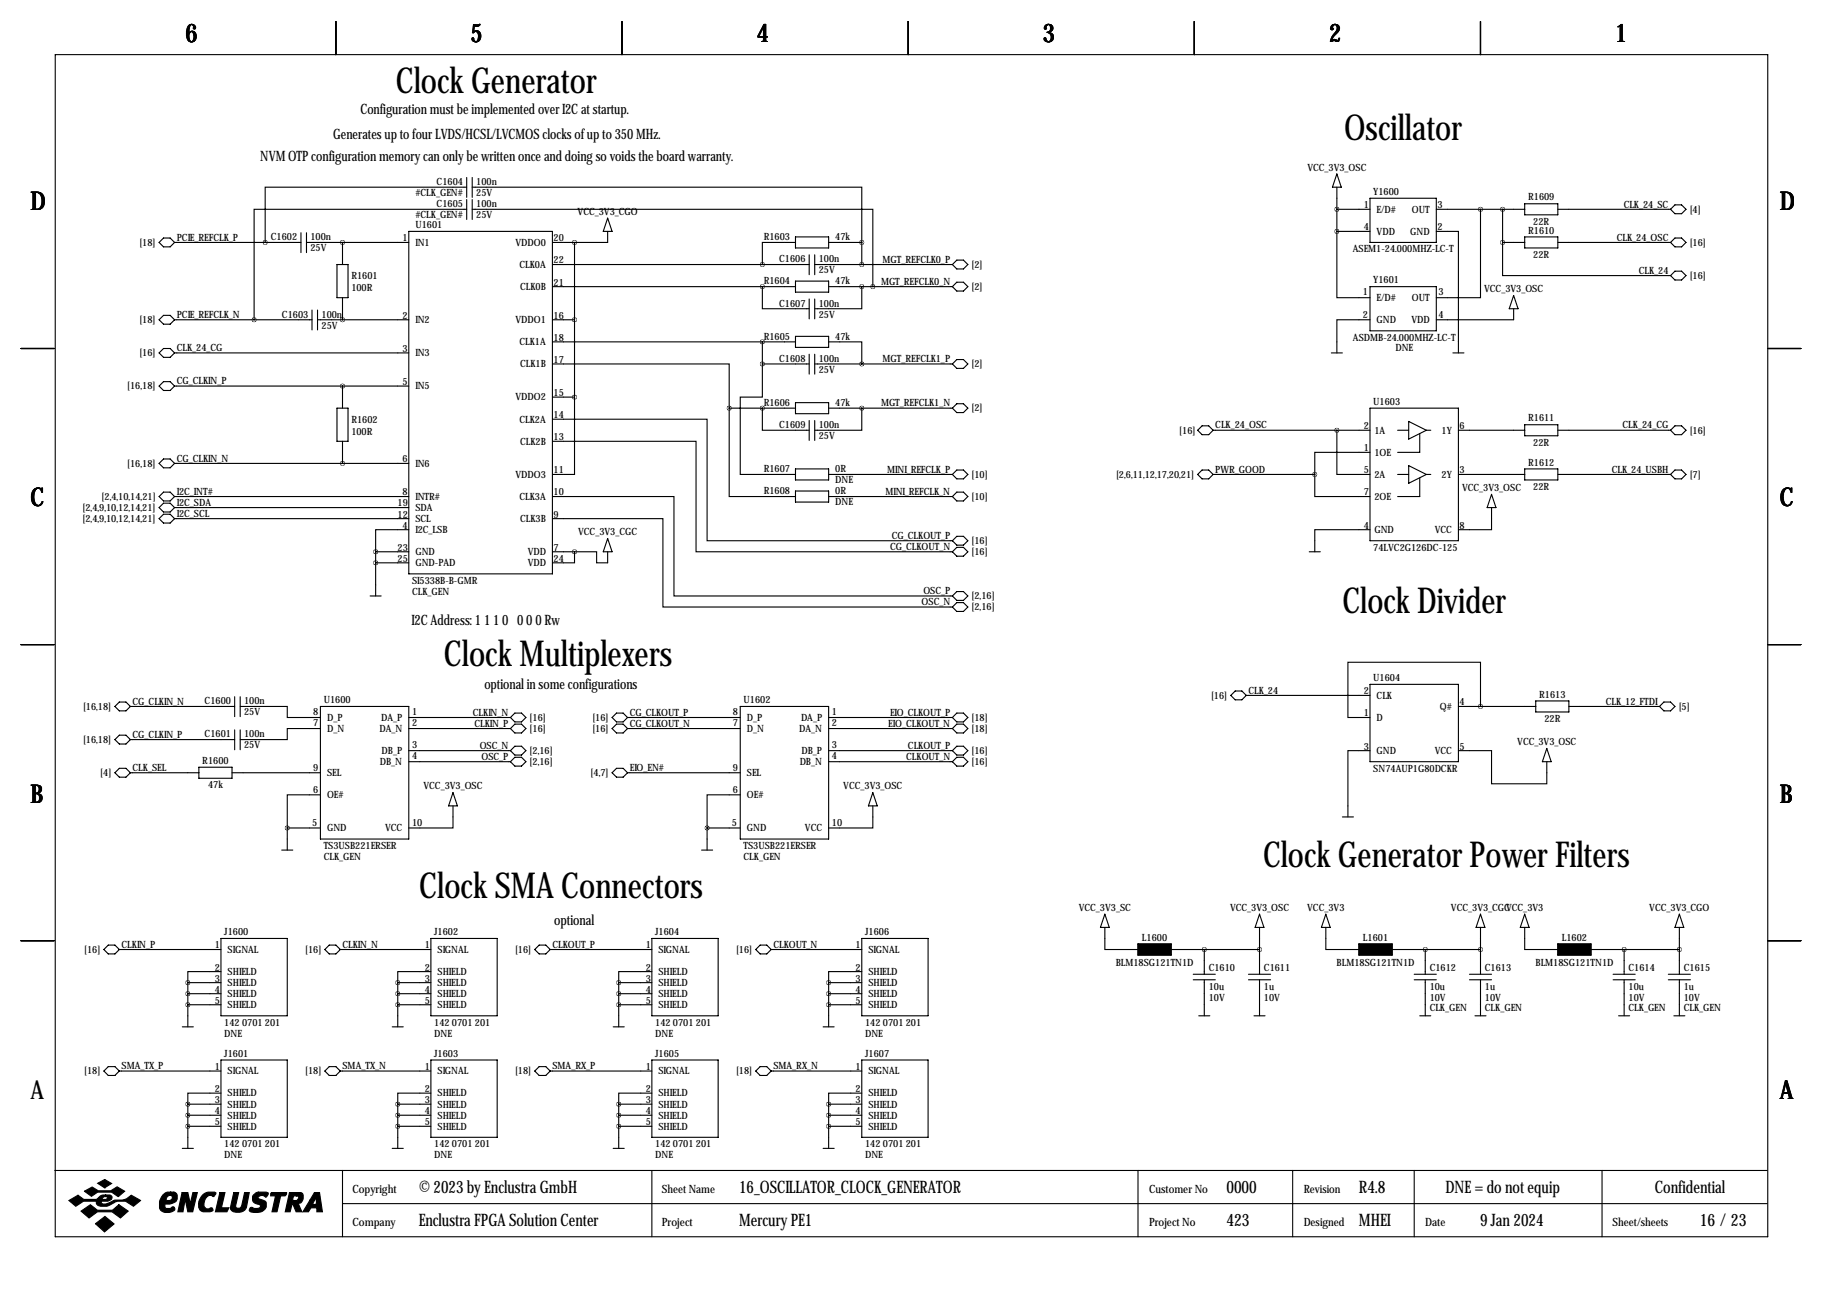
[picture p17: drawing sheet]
<svg xmlns="http://www.w3.org/2000/svg" width="419mm" height="297mm" viewBox="0 0 419 297" stroke-linecap="round" stroke-linejoin="round" font-family="sans-serif">
<defs><g id="words">
<g font-size="8.2">
<text x="91" y="21.4">Clock Generator</text>
<text x="309" y="32.3">Oscillator</text>
<text x="308.6" y="140.8">Clock Divider</text>
<text x="102.1" y="153">Clock Multiplexers</text>
<text x="290.4" y="199.2">Clock Generator Power Filters</text>
<text x="96.4" y="206.4">Clock SMA Connectors</text>
</g>
<g font-size="5.9">
<text x="42.7" y="9.8">6</text>
<text x="108.2" y="9.8">5</text>
<text x="174" y="9.8">4</text>
<text x="239.8" y="9.8">3</text>
<text x="305.6" y="9.8">2</text>
<text x="371.3" y="9.8">1</text>
<text x="7" y="48.4">D</text>
<text x="409.2" y="48.4">D</text>
<text x="7" y="116.4">C</text>
<text x="409.2" y="116.4">C</text>
<text x="7" y="184.5">B</text>
<text x="409.2" y="184.5">B</text>
<text x="7" y="252.6">A</text>
<text x="409.2" y="252.6">A</text>
</g>
<g font-size="4">
<text x="96.3" y="274.2">© 2023 by Enclustra GmbH</text>
<text x="169.9" y="274.2">16_OSCILLATOR_CLOCK_GENERATOR</text>
<text x="281.9" y="274.2">0000</text>
<text x="312.4" y="274.2">R4.8</text>
<text x="332.3" y="274.2">DNE = do not equip</text>
<text x="380.4" y="274.2">Confidential</text>
<text x="96.3" y="281.8">Enclustra FPGA Solution Center</text>
<text x="169.9" y="281.8">Mercury PE1</text>
<text x="281.9" y="281.8">423</text>
<text x="312.4" y="281.8">MHEI</text>
<text x="340.3" y="281.8">9 Jan 2024</text>
<text x="390.8" y="281.8">16 /23</text>
</g>
<g font-size="3.3">
<text x="82.9" y="26.3">Configuration must be implemented over I2C at startup.</text>
<text x="76.6" y="31.9">Generates up to four LVDS/HCSL/LVCMOS clocks of up to 350 MHz.</text>
<text x="59.8" y="36.9">NVM OTP configuration memory can only be written once and doing so voids the board warranty.</text>
<text x="94.6" y="143.6">I2C Address: 1 1 1 0 0 0 0 Rw</text>
<text x="111.4" y="158.4">optional in some configurations</text>
<text x="127.4" y="212.7">optional</text>
</g>
<g font-size="2.6">
<text x="81" y="274.2">Copyright</text>
<text x="152.1" y="274.2">Sheet Name</text>
<text x="264.2" y="274.2">Customer No</text>
<text x="299.7" y="274.2">Revision</text>
<text x="81" y="281.8">Company</text>
<text x="152.1" y="281.8">Project</text>
<text x="264.2" y="281.8">Project No</text>
<text x="299.7" y="281.8">Designed</text>
<text x="327.7" y="281.8">Date</text>
<text x="370.7" y="281.8">Sheet/sheets</text>
</g>
<g font-size="2.3">
<text x="300.6" y="39.2">VCC_3V3_OSC</text>
<text x="95.5" y="45.1">#CLK_GEN#</text>
<text x="100.4" y="42.5">C1604</text>
<text x="100.4" y="47.6">C1605</text>
<text x="109.5" y="42.5">100n</text>
<text x="109.5" y="45.1">25V</text>
<text x="109.5" y="47.6">100n</text>
<text x="313.5" y="47.9">1</text>
<text x="315.7" y="44.8">Y1600</text>
<text x="330.5" y="47.9">3</text>
<text x="351.3" y="46.1">R1609</text>
<text x="373.3" y="47.7">CLK_24_SC</text>
<text x="95.5" y="52.4">U1601</text>
<text x="95.5" y="50.2">#CLK_GEN#</text>
<text x="109.5" y="50.2">25V</text>
<text x="132.8" y="49.4">VCC_3V3_CGO</text>
<text x="313.5" y="52.9">4</text>
<text x="316.5" y="48.9">E/D#</text>
<text x="316.5" y="54">VDD</text>
<text x="324.2" y="54">GND</text>
<text x="324.6" y="48.9">OUT</text>
<text x="330.5" y="52.9">2</text>
<text x="351.3" y="53.7">R1610</text>
<text x="352.5" y="51.7">22R</text>
<text x="388.5" y="48.9">[4]</text>
<text x="32.1" y="56.5">[18]</text>
<text x="40.6" y="55.3">PCIE_REFCLK_P</text>
<text x="62.3" y="55.2">C1602</text>
<text x="71.4" y="55.2">100n</text>
<text x="71.4" y="57.8">25V</text>
<text x="92.6" y="55.5">1</text>
<text x="95.5" y="56.5">IN1</text>
<text x="118.5" y="56.5">VDDO0</text>
<text x="127.3" y="55.5">20</text>
<text x="175.6" y="55.2">R1603</text>
<text x="192" y="55.2">47k</text>
<text x="311" y="58">ASEM1-24.000MHZ-LC-T</text>
<text x="352.5" y="59.3">22R</text>
<text x="371.7" y="55.3">CLK_24_OSC</text>
<text x="388.5" y="56.5">[16]</text>
<text x="80.8" y="64.1">R1601</text>
<text x="119.4" y="61.6">CLK0A</text>
<text x="127.3" y="60.6">22</text>
<text x="127.3" y="65.6">21</text>
<text x="175.6" y="65.4">R1604</text>
<text x="179.1" y="60.3">C1606</text>
<text x="188.2" y="60.3">100n</text>
<text x="188.2" y="62.9">25V</text>
<text x="192" y="65.4">47k</text>
<text x="202.5" y="65.5">MGT_REFCLK0_N</text>
<text x="202.9" y="60.4">MGT_REFCLK0_P</text>
<text x="223.4" y="61.6">[2]</text>
<text x="315.7" y="65.1">Y1601</text>
<text x="376.7" y="63">CLK_24</text>
<text x="388.5" y="64.1">[16]</text>
<text x="80.8" y="66.9">100R</text>
<text x="119.6" y="66.7">CLK0B</text>
<text x="179.1" y="70.5">C1607</text>
<text x="188.2" y="70.5">100n</text>
<text x="223.4" y="66.7">[2]</text>
<text x="313.3" y="67.9">1</text>
<text x="316.5" y="69.2">E/D#</text>
<text x="324.6" y="69.2">OUT</text>
<text x="330.7" y="67.9">3</text>
<text x="341.2" y="67.2">VCC_3V3_OSC</text>
<text x="32.1" y="74.3">[18]</text>
<text x="40.6" y="73.1">PCIE_REFCLK_N</text>
<text x="64.8" y="73">C1603</text>
<text x="73.9" y="73">100n</text>
<text x="73.9" y="75.6">25V</text>
<text x="92.6" y="73.3">2</text>
<text x="95.5" y="74.3">IN2</text>
<text x="118.5" y="74.3">VDDO1</text>
<text x="127.3" y="73.3">16</text>
<text x="188.2" y="73">25V</text>
<text x="313.3" y="73">2</text>
<text x="316.5" y="74.3">GND</text>
<text x="324.5" y="74.3">VDD</text>
<text x="330.7" y="73">4</text>
<text x="32.1" y="81.9">[16]</text>
<text x="40.6" y="80.7">CLK_24_CG</text>
<text x="92.6" y="80.9">3</text>
<text x="95.5" y="81.9">IN3</text>
<text x="119.4" y="79.4">CLK1A</text>
<text x="127.3" y="78.3">18</text>
<text x="127.3" y="83.4">17</text>
<text x="175.6" y="78.1">R1605</text>
<text x="179.1" y="83.2">C1608</text>
<text x="188.2" y="83.2">100n</text>
<text x="192" y="78.1">47k</text>
<text x="202.9" y="83.3">MGT_REFCLK1_P</text>
<text x="311" y="78.4">ASDMB-24.000MHZ-LC-T</text>
<text x="320.8" y="80.6">DNE</text>
<text x="29.3" y="89.5">[16,18]</text>
<text x="40.6" y="88.4">CG_CLKIN_P</text>
<text x="92.6" y="88.5">5</text>
<text x="95.5" y="89.5">IN5</text>
<text x="119.6" y="84.4">CLK1B</text>
<text x="188.2" y="85.7">25V</text>
<text x="223.4" y="84.4">[2]</text>
<text x="118.5" y="92.1">VDDO2</text>
<text x="127.3" y="91">15</text>
<text x="175.6" y="93.3">R1606</text>
<text x="192" y="93.3">47k</text>
<text x="202.5" y="93.4">MGT_REFCLK1_N</text>
<text x="223.4" y="94.6">[2]</text>
<text x="315.7" y="93.1">U1603</text>
<text x="80.8" y="97.1">R1602</text>
<text x="80.8" y="99.9">100R</text>
<text x="119.4" y="97.1">CLK2A</text>
<text x="127.3" y="96.1">14</text>
<text x="127.3" y="101.2">13</text>
<text x="179.1" y="98.4">C1609</text>
<text x="188.2" y="98.4">100n</text>
<text x="188.2" y="101">25V</text>
<text x="271.1" y="99.7">[16]</text>
<text x="279.4" y="98.5">CLK_24_OSC</text>
<text x="313.5" y="98.7">2</text>
<text x="316" y="99.7">1A</text>
<text x="331.4" y="99.7">1Y</text>
<text x="335.5" y="98.7">6</text>
<text x="351.3" y="96.9">R1611</text>
<text x="373" y="98.5">CLK_24_CG</text>
<text x="388.5" y="99.7">[16]</text>
<text x="29.3" y="107.3">[16,18]</text>
<text x="40.6" y="106.1">CG_CLKIN_N</text>
<text x="92.6" y="106.3">6</text>
<text x="95.5" y="107.3">IN6</text>
<text x="119.6" y="102.2">CLK2B</text>
<text x="313.5" y="103.7">1</text>
<text x="316" y="104.8">1OE</text>
<text x="351.3" y="107">R1612</text>
<text x="352.5" y="102.5">22R</text>
<text x="40.6" y="113.8">I2C_INT#</text>
<text x="92.6" y="113.9">8</text>
<text x="118.5" y="109.8">VDDO3</text>
<text x="127.3" y="108.8">11</text>
<text x="127.3" y="113.9">10</text>
<text x="175.6" y="113.7">R1608</text>
<text x="175.6" y="108.6">R1607</text>
<text x="192" y="113.7">0R</text>
<text x="192" y="108.6">0R</text>
<text x="192" y="111.1">DNE</text>
<text x="203.6" y="113.8">MINI_REFCLK_N</text>
<text x="204" y="108.7">MINI_REFCLK_P</text>
<text x="223.4" y="109.8">[10]</text>
<text x="256.6" y="109.8">[2,6,11,12,17,20,21]</text>
<text x="279.4" y="108.7">PWR_GOOD</text>
<text x="313.5" y="108.8">5</text>
<text x="313.5" y="113.9">7</text>
<text x="316" y="109.8">2A</text>
<text x="331.4" y="109.8">2Y</text>
<text x="335.5" y="108.8">3</text>
<text x="336.1" y="112.9">VCC_3V3_OSC</text>
<text x="352.5" y="112.6">22R</text>
<text x="370.5" y="108.7">CLK_24_USBH</text>
<text x="388.5" y="109.8">[7]</text>
<text x="19" y="117.5">[2,4,9,10,12,14,21]</text>
<text x="23.4" y="114.9">[2,4,10,14,21]</text>
<text x="40.6" y="116.3">I2C_SDA</text>
<text x="40.6" y="118.8">I2C_SCL</text>
<text x="91.4" y="116.4">19</text>
<text x="91.4" y="119">12</text>
<text x="95.5" y="114.9">INTR#</text>
<text x="95.5" y="117.5">SDA</text>
<text x="119.4" y="114.9">CLK3A</text>
<text x="127.3" y="119">9</text>
<text x="192" y="116.2">DNE</text>
<text x="223.4" y="114.9">[10]</text>
<text x="316" y="114.9">2OE</text>
<text x="19" y="120">[2,4,9,10,12,14,21]</text>
<text x="92.6" y="121.5">4</text>
<text x="95.5" y="122.5">I2C_LSB</text>
<text x="95.5" y="120">SCL</text>
<text x="119.6" y="120">CLK3B</text>
<text x="132.9" y="123">VCC_3V3_CGC</text>
<text x="205" y="123.9">CG_CLKOUT_P</text>
<text x="223.4" y="125.1">[16]</text>
<text x="313.5" y="121.5">4</text>
<text x="316" y="122.5">GND</text>
<text x="329.8" y="122.5">VCC</text>
<text x="335.5" y="121.5">8</text>
<text x="91.4" y="126.6">23</text>
<text x="91.4" y="129.1">25</text>
<text x="95.5" y="127.6">GND</text>
<text x="95.5" y="130.2">GND-PAD</text>
<text x="121.3" y="127.6">VDD</text>
<text x="121.3" y="130.2">VDD</text>
<text x="127.3" y="126.6">7</text>
<text x="127.3" y="129.1">24</text>
<text x="204.6" y="126.5">CG_CLKOUT_N</text>
<text x="223.4" y="127.6">[16]</text>
<text x="315.7" y="126.6">74LVC2G126DC-125</text>
<text x="94.7" y="134.2">SI5338B-B-GMR</text>
<text x="94.7" y="136.8">CLK_GEN</text>
<text x="212.3" y="136.6">OSC_P</text>
<text x="223.4" y="137.8">[2,16]</text>
<text x="211.9" y="139.2">OSC_N</text>
<text x="223.4" y="140.3">[2,16]</text>
<text x="47" y="161.9">C1600</text>
<text x="56.1" y="161.9">100n</text>
<text x="74.4" y="161.7">U1600</text>
<text x="170.9" y="161.7">U1602</text>
<text x="278.4" y="160.6">[16]</text>
<text x="287" y="159.5">CLK_24</text>
<text x="313.5" y="159.6">2</text>
<text x="315.7" y="156.6">U1604</text>
<text x="316.5" y="160.6">CLK</text>
<text x="353.8" y="160.4">R1613</text>
<text x="19.1" y="163.2">[16,18]</text>
<text x="30.5" y="162">CG_CLKIN_N</text>
<text x="56.1" y="164.5">25V</text>
<text x="72" y="164.5">8</text>
<text x="72" y="167">7</text>
<text x="75.2" y="165.7">D_P</text>
<text x="87.6" y="165.7">DA_P</text>
<text x="94.7" y="164.5">1</text>
<text x="94.7" y="167">2</text>
<text x="108.7" y="164.6">CLKIN_N</text>
<text x="109.1" y="167.1">CLKIN_P</text>
<text x="121.8" y="165.7">[16]</text>
<text x="136.2" y="165.7">[16]</text>
<text x="144.8" y="164.6">CG_CLKOUT_P</text>
<text x="144.8" y="167.1">CG_CLKOUT_N</text>
<text x="168.5" y="164.5">8</text>
<text x="168.5" y="167">7</text>
<text x="171.7" y="165.7">D_P</text>
<text x="184.1" y="165.7">DA_P</text>
<text x="191.3" y="164.5">1</text>
<text x="191.3" y="167">2</text>
<text x="204.2" y="167.1">EIO_CLKOUT_N</text>
<text x="204.6" y="164.6">EIO_CLKOUT_P</text>
<text x="223.4" y="165.7">[18]</text>
<text x="313.5" y="164.7">1</text>
<text x="316.5" y="165.7">D</text>
<text x="331" y="163.2">Q#</text>
<text x="335.5" y="162.2">4</text>
<text x="355" y="166">22R</text>
<text x="369.2" y="162">CLK_12_FTDI</text>
<text x="385.9" y="163.2">[5]</text>
<text x="19.1" y="170.8">[16,18]</text>
<text x="30.5" y="169.6">CG_CLKIN_P</text>
<text x="47" y="169.5">C1601</text>
<text x="56.1" y="169.5">100n</text>
<text x="56.1" y="172.1">25V</text>
<text x="75.2" y="168.3">D_N</text>
<text x="87.2" y="168.3">DA_N</text>
<text x="87.7" y="173.3">DB_P</text>
<text x="94.7" y="172.1">3</text>
<text x="110.3" y="172.2">OSC_N</text>
<text x="121.8" y="173.3">[2,16]</text>
<text x="121.8" y="168.3">[16]</text>
<text x="136.2" y="168.3">[16]</text>
<text x="171.7" y="168.3">D_N</text>
<text x="183.7" y="168.3">DA_N</text>
<text x="184.3" y="173.3">DB_P</text>
<text x="191.3" y="172.1">3</text>
<text x="208.7" y="172.2">CLKOUT_P</text>
<text x="223.4" y="173.3">[16]</text>
<text x="223.4" y="168.3">[18]</text>
<text x="313.5" y="172.3">3</text>
<text x="316.5" y="173.3">GND</text>
<text x="329.8" y="173.3">VCC</text>
<text x="335.5" y="172.3">5</text>
<text x="348.8" y="171.3">VCC_3V3_OSC</text>
<text x="23.1" y="178.4">[4]</text>
<text x="30.5" y="177.3">CLK_SEL</text>
<text x="46.5" y="175.6">R1600</text>
<text x="72" y="177.2">9</text>
<text x="75.2" y="178.4">SEL</text>
<text x="87.3" y="175.9">DB_N</text>
<text x="94.7" y="174.6">4</text>
<text x="110.7" y="174.7">OSC_P</text>
<text x="121.8" y="175.9">[2,16]</text>
<text x="135.8" y="178.4">[4,7]</text>
<text x="144.8" y="177.3">EIO_EN#</text>
<text x="168.5" y="177.2">9</text>
<text x="171.7" y="178.4">SEL</text>
<text x="183.8" y="175.9">DB_N</text>
<text x="191.3" y="174.6">4</text>
<text x="208.3" y="174.7">CLKOUT_N</text>
<text x="223.4" y="175.9">[16]</text>
<text x="315.7" y="177.4">SN74AUP1G80DCKR</text>
<text x="47.8" y="181.2">47k</text>
<text x="72" y="182.2">6</text>
<text x="75.2" y="183.5">OE#</text>
<text x="97.4" y="181.5">VCC_3V3_OSC</text>
<text x="168.5" y="182.2">6</text>
<text x="171.7" y="183.5">OE#</text>
<text x="193.9" y="181.5">VCC_3V3_OSC</text>
<text x="71.7" y="189.9">5</text>
<text x="75.2" y="191.1">GND</text>
<text x="88.5" y="191.1">VCC</text>
<text x="94.7" y="189.9">10</text>
<text x="168.2" y="189.9">5</text>
<text x="171.7" y="191.1">GND</text>
<text x="185.1" y="191.1">VCC</text>
<text x="191.3" y="189.9">10</text>
<text x="74.4" y="195.2">TS3USB221ERSER</text>
<text x="74.4" y="197.7">CLK_GEN</text>
<text x="170.9" y="195.2">TS3USB221ERSER</text>
<text x="170.9" y="197.7">CLK_GEN</text>
<text x="248" y="209.4">VCC_3V3_SC</text>
<text x="282.8" y="209.4">VCC_3V3_OSC</text>
<text x="300.5" y="209.4">VCC_3V3</text>
<text x="333.6" y="209.4">VCC_3V3_CGC</text>
<text x="346.3" y="209.4">VCC_3V3</text>
<text x="379.2" y="209.4">VCC_3V3_CGO</text>
<text x="51.6" y="215">J1600</text>
<text x="99.8" y="215">J1602</text>
<text x="150.6" y="215">J1604</text>
<text x="198.9" y="215">J1606</text>
<text x="19.4" y="219.1">[16]</text>
<text x="27.9" y="217.9">CLKIN_P</text>
<text x="49.4" y="218">1</text>
<text x="52.3" y="219.1">SIGNAL</text>
<text x="70.2" y="219.1">[16]</text>
<text x="78.7" y="217.9">CLKIN_N</text>
<text x="97.6" y="218">1</text>
<text x="100.6" y="219.1">SIGNAL</text>
<text x="118.4" y="219.1">[16]</text>
<text x="127" y="217.9">CLKOUT_P</text>
<text x="148.4" y="218">1</text>
<text x="151.4" y="219.1">SIGNAL</text>
<text x="169.2" y="219.1">[16]</text>
<text x="177.8" y="217.9">CLKOUT_N</text>
<text x="196.7" y="218">1</text>
<text x="199.6" y="219.1">SIGNAL</text>
<text x="262.5" y="216.3">L1600</text>
<text x="313.3" y="216.3">L1601</text>
<text x="359.1" y="216.3">L1602</text>
<text x="49.4" y="223.1">2</text>
<text x="49.4" y="225.7">3</text>
<text x="52.3" y="224.1">SHIELD</text>
<text x="52.3" y="226.7">SHIELD</text>
<text x="97.6" y="223.1">2</text>
<text x="97.6" y="225.7">3</text>
<text x="100.6" y="224.1">SHIELD</text>
<text x="100.6" y="226.7">SHIELD</text>
<text x="148.4" y="223.1">2</text>
<text x="148.4" y="225.7">3</text>
<text x="151.4" y="224.1">SHIELD</text>
<text x="151.4" y="226.7">SHIELD</text>
<text x="196.7" y="223.1">2</text>
<text x="196.7" y="225.7">3</text>
<text x="199.6" y="224.1">SHIELD</text>
<text x="199.6" y="226.7">SHIELD</text>
<text x="256.5" y="222.1">BLM18SG121TN1D</text>
<text x="277.9" y="223.1">C1610</text>
<text x="277.9" y="227.7">10u</text>
<text x="290.6" y="223.1">C1611</text>
<text x="290.6" y="227.7">1u</text>
<text x="307.3" y="222.1">BLM18SG121TN1D</text>
<text x="328.7" y="223.1">C1612</text>
<text x="328.7" y="227.7">10u</text>
<text x="341.4" y="223.1">C1613</text>
<text x="341.4" y="227.7">1u</text>
<text x="353" y="222.1">BLM18SG121TN1D</text>
<text x="374.4" y="223.1">C1614</text>
<text x="374.4" y="227.7">10u</text>
<text x="387.1" y="223.1">C1615</text>
<text x="387.1" y="227.7">1u</text>
<text x="49.4" y="228.2">4</text>
<text x="49.4" y="230.7">5</text>
<text x="52.3" y="229.2">SHIELD</text>
<text x="52.3" y="231.8">SHIELD</text>
<text x="97.6" y="228.2">4</text>
<text x="97.6" y="230.7">5</text>
<text x="100.6" y="229.2">SHIELD</text>
<text x="100.6" y="231.8">SHIELD</text>
<text x="148.4" y="228.2">4</text>
<text x="148.4" y="230.7">5</text>
<text x="151.4" y="229.2">SHIELD</text>
<text x="151.4" y="231.8">SHIELD</text>
<text x="196.7" y="228.2">4</text>
<text x="196.7" y="230.7">5</text>
<text x="199.6" y="229.2">SHIELD</text>
<text x="199.6" y="231.8">SHIELD</text>
<text x="277.9" y="230.2">10V</text>
<text x="290.6" y="230.2">10V</text>
<text x="328.7" y="232.5">CLK_GEN</text>
<text x="328.7" y="230.2">10V</text>
<text x="341.4" y="232.5">CLK_GEN</text>
<text x="341.4" y="230.2">10V</text>
<text x="374.4" y="232.5">CLK_GEN</text>
<text x="374.4" y="230.2">10V</text>
<text x="387.1" y="232.5">CLK_GEN</text>
<text x="387.1" y="230.2">10V</text>
<text x="51.6" y="235.8">142 0701 201</text>
<text x="51.6" y="238.4">DNE</text>
<text x="99.8" y="235.8">142 0701 201</text>
<text x="99.8" y="238.4">DNE</text>
<text x="150.6" y="235.8">142 0701 201</text>
<text x="150.6" y="238.4">DNE</text>
<text x="198.9" y="235.8">142 0701 201</text>
<text x="198.9" y="238.4">DNE</text>
<text x="27.9" y="245.8">SMA_TX_P</text>
<text x="49.4" y="246">1</text>
<text x="51.6" y="242.9">J1601</text>
<text x="78.7" y="245.8">SMA_TX_N</text>
<text x="97.6" y="246">1</text>
<text x="99.8" y="242.9">J1603</text>
<text x="127" y="245.8">SMA_RX_P</text>
<text x="148.4" y="246">1</text>
<text x="150.6" y="242.9">J1605</text>
<text x="177.8" y="245.8">SMA_RX_N</text>
<text x="196.7" y="246">1</text>
<text x="198.9" y="242.9">J1607</text>
<text x="19.4" y="247">[18]</text>
<text x="49.4" y="251.1">2</text>
<text x="52.3" y="247">SIGNAL</text>
<text x="70.2" y="247">[18]</text>
<text x="97.6" y="251.1">2</text>
<text x="100.6" y="247">SIGNAL</text>
<text x="118.4" y="247">[18]</text>
<text x="148.4" y="251.1">2</text>
<text x="151.4" y="247">SIGNAL</text>
<text x="169.2" y="247">[18]</text>
<text x="196.7" y="251.1">2</text>
<text x="199.6" y="247">SIGNAL</text>
<text x="49.4" y="253.6">3</text>
<text x="49.4" y="256.1">4</text>
<text x="52.3" y="252.1">SHIELD</text>
<text x="52.3" y="254.6">SHIELD</text>
<text x="52.3" y="257.2">SHIELD</text>
<text x="97.6" y="253.6">3</text>
<text x="97.6" y="256.1">4</text>
<text x="100.6" y="252.1">SHIELD</text>
<text x="100.6" y="254.6">SHIELD</text>
<text x="100.6" y="257.2">SHIELD</text>
<text x="148.4" y="253.6">3</text>
<text x="148.4" y="256.1">4</text>
<text x="151.4" y="252.1">SHIELD</text>
<text x="151.4" y="254.6">SHIELD</text>
<text x="151.4" y="257.2">SHIELD</text>
<text x="196.7" y="253.6">3</text>
<text x="196.7" y="256.1">4</text>
<text x="199.6" y="252.1">SHIELD</text>
<text x="199.6" y="254.6">SHIELD</text>
<text x="199.6" y="257.2">SHIELD</text>
<text x="49.4" y="258.7">5</text>
<text x="51.6" y="263.8">142 0701 201</text>
<text x="52.3" y="259.7">SHIELD</text>
<text x="97.6" y="258.7">5</text>
<text x="99.8" y="263.8">142 0701 201</text>
<text x="100.6" y="259.7">SHIELD</text>
<text x="148.4" y="258.7">5</text>
<text x="150.6" y="263.8">142 0701 201</text>
<text x="151.4" y="259.7">SHIELD</text>
<text x="196.7" y="258.7">5</text>
<text x="198.9" y="263.8">142 0701 201</text>
<text x="199.6" y="259.7">SHIELD</text>
<text x="51.6" y="266.3">DNE</text>
<text x="99.8" y="266.3">DNE</text>
<text x="150.6" y="266.3">DNE</text>
<text x="198.9" y="266.3">DNE</text>
</g>
</g></defs>
<g fill="none" stroke="#000" stroke-width=".25">
<path d="M12.7 12.6h393.7v271.7h-393.7zM77.2 4.9v7.7M143 4.9v7.7M208.8 4.9v7.7M274.6 4.9v7.7M340.4 4.9v7.7M307.3 40l1.1 3h-2.1zM37.6 54.7h1.5l1 1-1 1.1h-1.5l-1-1.1zM40.1 55.7h29.1M69.2 53.5v4.6M70.5 55.7h23.5M70.5 53.5v4.6"/>
<path d="M78.7 55.7v5.1M94 53.2h33v78.7h-33zM107.3 43h-46.3v12.7M107.3 48.1h-48.9v25.4M107.3 40.8v4.6M107.3 45.9v4.6M108.6 43h89.5v12.7M108.6 48.1h92.1v17.8M108.6 40.8v4.6M108.6 45.9v4.6M132.1 55.7v35.6M139.7 53.2v2.5h-12.7"/>
<path d="M139.7 50.2l1 3h-2zM182.9 55.7h-7.6v5.1M182.9 54.5h7.6v2.5h-7.6zM186 58.6v4.6M187.3 58.6v4.6M190.5 55.7h7.6M198.1 55.7v5.1M220 59.8h1.5l1 1-1 1h-1.5l-1.1-1zM307.3 53.2v15.2h7.7M307.3 48.1h7.7M307.3 53.2h7.7M307.3 43v10.2"/>
<path d="M315 45.6h15.2v10.1h-15.2zM330.2 53.2h5.1v27.9M330.2 48.1h20.3M340.4 48.1v20.3h-10.2M345.4 55.7v7.7h38.6M345.4 55.7h5.1M345.4 48.1v7.6M350.5 46.8h7.6v2.6h-7.6zM350.5 54.5h7.6v2.5h-7.6zM358.1 55.7h25.9M358.1 48.1h25.9M385.1 54.7h1.5l1 1-1 1.1h-1.5l-1.1-1.1z"/>
<path d="M385.1 47.1h1.5l1 1-1 1h-1.5l-1.1-1zM37.6 72.5h1.5l1 1-1 1h-1.5l-1-1zM40.1 73.5h31.6M71.7 71.3v4.6M73 73.5h21M73 71.3v4.6M77.5 60.8h2.5v7.6h-2.5zM78.7 68.4v5.1M127 65.9h48.3M127 78.6h48.3M127 73.5h5.1M127 60.8h59"/>
<path d="M175.3 78.6h7.6M175.3 65.9v5.1h10.7M175.3 65.9h7.6M175.3 78.6v5.1M182.9 64.6h7.6v2.6h-7.6zM182.9 77.3h7.6v2.6h-7.6zM186 68.7v4.6M187.3 60.8h31.6M187.3 68.7v4.6M190.5 78.6h7.6v5.1M190.5 65.9h28.4M198.1 65.9v5.1h-10.8"/>
<path d="M220 64.9h1.5l1 1-1 1h-1.5l-1.1-1zM315 73.5h-7.7v7.6M315 65.9h15.2v10.2h-15.2zM348 71v2.5h-17.8M348 67.9l1 3.1h-2zM385.1 62.3h1.5l1 1.1-1 1h-1.5l-1.1-1zM4.8 80.1h7.6M37.6 80.1h1.5l1 1-1 1.1h-1.5l-1-1.1zM37.6 87.7h1.5l1 1.1-1 1h-1.5l-1-1zM40.1 81.1h53.9M40.1 88.8h53.9M77.5 93.8h2.5v7.7h-2.5z"/>
<path d="M78.7 88.8v5M127 96.4h35.6v27.9h56.3M127 83.7h40.6v10.1M127 91.3h5.1M132.1 91.3v17.8h-5.1M167.6 93.8v20.4h15.3M167.6 93.8h15.3M175.3 93.8v5.1h10.7M175.3 83.7h10.7M175.3 83.7v7.6h-5.1v17.8h12.7M182.9 92.6h7.6v2.5h-7.6zM186 81.4v4.6"/>
<path d="M186 96.7v4.6M187.3 83.7h31.6M187.3 81.4v4.6M187.3 96.7v4.6M190.5 93.8h28.4M198.1 93.8v5.1h-10.8M220 82.7h1.5l1 1-1 1h-1.5l-1.1-1zM220 92.8h1.5l1 1-1 1.1h-1.5l-1.1-1.1zM275.3 98.9l1.1-1h1.5l1 1-1 1h-1.5zM278.9 98.9h36.1M306.1 81.1h2.5M307.3 98.9v10.2h7.7"/>
<path d="M315 93.8h20.3v30.5h-20.3zM321.3 98.9h2.5M323.8 96.9l4.1 2-4.1 2.1zM326.4 99.7v4.3h-5.1M328 98.9h.9M334 81.1h2.5M335.3 98.9h15.2M350.5 97.6h7.6v2.6h-7.6zM358.1 98.9h25.9M385.1 97.9h1.5l1 1-1 1h-1.5l-1.1-1zM406.4 80.1h7.6M37.6 115.7h1.5l1 1-1 1h-1.5l-1-1z"/>
<path d="M37.6 118.2h1.5l1 1-1 1.1h-1.5l-1-1.1zM37.6 113.1h1.5l1 1.1-1 1h-1.5l-1-1zM37.6 105.5h1.5l1 1-1 1.1h-1.5l-1-1.1zM40.1 106.5h53.9M40.1 114.2h53.9M40.1 116.7h53.9M40.1 119.2h53.9M78.7 101.5v5M127 114.2h27.9v22.8h64M127 119.2h25.4v20.4h66.5M127 101.5h33v25.4h58.9M182.9 107.8h7.6v2.5h-7.6z"/>
<path d="M182.9 112.9h7.6v2.5h-7.6zM190.5 109.1h28.4M190.5 114.2h28.4M218.9 109.1l1.1-1h1.5l1 1-1 1h-1.5zM218.9 114.2l1.1-1.1h1.5l1 1.1-1 1h-1.5zM275.3 109.1l1.1-1h1.5l1 1-1 1h-1.5zM278.9 109.1h23.4M302.3 109.1v5.1h12.7M315 104h-12.7v5.1M321.3 109.1h2.5M323.8 107l4.1 2.1-4.1 2zM326.4 109.8v4.4h-5.1"/>
<path d="M328 109.1h.9M335.3 109.1h15.2M342.9 116.7v5.1h-7.6M342.9 113.7l1 3h-2zM350.5 107.8h7.6v2.5h-7.6zM358.1 109.1h25.9M385.1 108.1h1.5l1 1-1 1h-1.5l-1.1-1zM85.1 137h2.5M86.4 126.9h7.6M86.4 129.4h7.6M86.4 126.9v10.1M94 121.8h-7.6v5.1"/>
<path d="M127 126.9h5.1M132.1 126.9v2.5h-5.1M132.1 126.9h5.1v2.5h2.5v-2.5M139.7 123.8l1 3.1h-2zM220 123.3h1.5l1 1-1 1h-1.5l-1.1-1zM220 125.8h1.5l1 1.1-1 1h-1.5l-1.1-1zM220 136h1.5l1 1-1 1h-1.5l-1.1-1zM220 138.5h1.5l1 1.1-1 1h-1.5l-1.1-1zM301 126.9h2.5M315 121.8h-12.7v5.1M4.8 148.2h7.6M283 159.9l1-1h1.5l1 1-1 1h-1.5z"/>
<path d="M286.5 159.9h28.5M315 157.3h20.3v17.8h-20.3zM406.4 148.2h7.6M26.4 162.4l1-1h1.6l1 1-1 1h-1.6zM26.4 177.7l1-1.1h1.6l1 1.1-1 1h-1.6zM26.4 170l1-1h1.6l1 1-1 1.1h-1.6zM30 162.4h23.9M30 177.7h15.7M30 170h23.9M45.7 176.4h7.6v2.5h-7.6zM53.3 177.7h20.4M53.9 160.2v4.6"/>
<path d="M53.9 167.8v4.6M55.2 162.4h10.8v2.6h7.7M55.2 160.2v4.6M55.2 167.8v4.6M73.7 167.5h-7.7v2.5h-10.8M73.7 162.4h20.3v30.5h-20.3zM94 175.1h23.3M94 165h23.3M94 172.6h23.3M94 167.5h23.3M117.3 167.5l1.1-1h1.5l1 1-1 1h-1.5zM118.4 174.1h1.5l1 1-1 1h-1.5l-1.1-1z"/>
<path d="M118.4 171.6h1.5l1 1-1 1h-1.5l-1.1-1zM118.4 163.9h1.5l1 1.1-1 1h-1.5l-1.1-1zM140.7 177.7l1-1.1h1.6l1 1.1-1 1h-1.6zM140.7 165l1-1.1h1.6l1 1.1-1 1h-1.6zM140.7 167.5l1-1h1.6l1 1-1 1h-1.6zM144.3 165h25.9M144.3 177.7h25.9M144.3 167.5h25.9M170.2 162.4h20.3v30.5h-20.3zM190.5 175.1h28.4M190.5 165h28.4M190.5 172.6h28.4"/>
<path d="M190.5 167.5h28.4M218.9 175.1l1.1-1h1.5l1 1-1 1h-1.5zM218.9 172.6l1.1-1h1.5l1 1-1 1h-1.5zM218.9 165l1.1-1.1h1.5l1 1.1-1 1h-1.5zM218.9 167.5l1.1-1h1.5l1 1-1 1h-1.5zM315 172.6h-5.1v15.2M335.3 172.6h7.6v7.6h12.7v-5.1M335.3 162.4h17.8M340.4 162.4v-10.1h-30.5v12.7h5.1M353.1 161.1h7.6v2.6h-7.6zM355.6 172.1l1 3h-2zM360.7 162.4h20.8"/>
<path d="M382.5 161.4h1.5l1.1 1-1.1 1h-1.5l-1-1zM64.8 195.4h2.5M66 190.4v5M66 190.4h7.7M73.7 182.7h-7.7v7.7M104.1 185.3v5.1h-10.1M104.1 182.2l1.1 3.1h-2.1zM161.3 195.4h2.5M162.6 190.4h7.6M162.6 190.4v5M170.2 182.7h-7.6v7.7M200.7 185.3v5.1h-10.2"/>
<path d="M200.7 182.2l1 3.1h-2.1zM308.6 187.8h2.5M4.8 216.3h7.6M24.9 217.3h1.5l1 1-1 1h-1.5l-1-1zM27.4 218.3h23.4M50.8 215.8h15.2v17.7h-15.2zM74.7 218.3l1-1h1.5l1 1-1 1h-1.5zM78.2 218.3h20.9M99.1 215.8h15.2v17.7h-15.2zM124 217.3h1.5l1 1-1 1h-1.5l-1.1-1zM126.5 218.3h23.4M149.9 215.8h15.2v17.7h-15.2z"/>
<path d="M174.8 217.3h1.5l1 1-1 1h-1.5l-1.1-1zM177.3 218.3h20.8M198.1 215.8h15.3v17.7h-15.3zM254 213.2v5.1h7.6M254 210.2l1 3h-2zM261.6 217h7.6v2.6h-7.6zM269.2 218.3h20.4M276.9 218.3v5.7M289.6 213.2v10.8M289.6 210.2l1 3h-2.1zM304.8 213.2v5.1h7.6M304.8 210.2l1 3h-2z"/>
<path d="M312.4 217h7.6v2.6h-7.6zM320 218.3h20.4M327.7 218.3v5.7M340.4 213.2v10.8M340.4 210.2l1 3h-2.1zM350.5 213.2v5.1h7.6M350.5 210.2l1 3h-2zM358.1 217h7.7v2.6h-7.7zM365.8 218.3h20.3M373.4 218.3v5.7M386.1 213.2v10.8M386.1 210.2l1 3h-2z"/>
<path d="M406.4 216.3h7.6M41.9 236.1h2.5M43.2 225.9h7.6M43.2 228.5h7.6M43.2 231h7.6M43.2 225.9v10.2M50.8 223.4h-7.6v2.5M90.2 236.1h2.5M91.4 225.9h7.7M91.4 228.5h7.7M91.4 231h7.7M91.4 225.9v10.2"/>
<path d="M99.1 223.4h-7.7v2.5M141 236.1h2.5M142.2 225.9h7.7M142.2 228.5h7.7M142.2 231h7.7M142.2 225.9v10.2M149.9 223.4h-7.7v2.5M189.2 236.1h2.6M190.5 225.9v10.2M190.5 225.9h7.6M190.5 228.5h7.6M190.5 231h7.6"/>
<path d="M198.1 223.4h-7.6v2.5M274.3 224h5.1M274.3 225.3h5.1M275.6 233.5h2.5M276.9 225.3v8.2M287 224h5.1M287 225.3h5.1M288.3 233.5h2.5M289.6 225.3v8.2M325.1 224h5.1M325.1 225.3h5.1M326.4 233.5h2.5"/>
<path d="M327.7 225.3v8.2M337.8 224h5.1M337.8 225.3h5.1M339.1 233.5h2.5M340.4 225.3v8.2M370.8 224h5.1M370.8 225.3h5.1M372.1 233.5h2.5M373.4 225.3v8.2M383.5 224h5.1M383.5 225.3h5.1M384.8 233.5h2.5"/>
<path d="M386.1 225.3v8.2M24.9 245.2h1.5l1 1-1 1.1h-1.5l-1-1.1zM27.4 246.2h23.4M43.2 253.9h7.6M43.2 256.4h7.6M43.2 258.9h7.6M43.2 253.9v10.1M50.8 251.3h-7.6v2.6M50.8 243.7h15.2v17.8h-15.2zM74.7 246.2l1-1h1.5l1 1-1 1.1h-1.5zM78.2 246.2h20.9M91.4 253.9h7.7"/>
<path d="M91.4 256.4h7.7M91.4 258.9h7.7M91.4 253.9v10.1M99.1 251.3h-7.7v2.6M99.1 243.7h15.2v17.8h-15.2zM124 245.2h1.5l1 1-1 1.1h-1.5l-1.1-1.1zM126.5 246.2h23.4M142.2 253.9h7.7M142.2 256.4h7.7M142.2 258.9h7.7M142.2 253.9v10.1M149.9 251.3h-7.7v2.6"/>
<path d="M149.9 243.7h15.2v17.8h-15.2zM174.8 245.2h1.5l1 1-1 1.1h-1.5l-1.1-1.1zM177.3 246.2h20.8M190.5 253.9v10.1M190.5 253.9h7.6M190.5 256.4h7.6M190.5 258.9h7.6M198.1 251.3h-7.6v2.6M198.1 243.7h15.3v17.8h-15.3zM12.6 269.1h393.7M41.9 264h2.5M78.7 269.1v15.2"/>
<path d="M78.7 276.7h327.6M90.2 264h2.5M141 264h2.5M149.9 269.1v15.2M189.2 264h2.6M261.6 269.1v15.2M297.2 269.1v15.2M325.1 269.1v15.2M368.3 269.1v15.2"/>
</g>
<g fill="#000" stroke="#000" stroke-width=".25">
<path d="M261.6 217h7.6v2.6h-7.6zM312.4 217h7.6v2.6h-7.6zM358.1 217h7.7v2.6h-7.7zM15.8 276l2.1-1.2 1.4 1h2.8l.3-.2a1.77 1.77 0 0 1 1.9-.9v.4l-.6 .2-.2 .5h.9l.3-.6-.4-.1v-.4h.9a.59 .59 0 0 1 .6 .7l-.2 .4-.8 .4h-1.4l-.1 .1 .1 .4a3.2 3.2 0 0 0 2.7-.7l.3-.1a4 4 0 0 0 3.8-1.1l2.1 1.2-1.6 1.3a4 4 0 0 0-5.5-.2 2.66 2.66 0 0 1-2.9-.2l-.1-.7h-3l-1.8 1.1zM19.4 273.9l1.8-1 1.4 .9h2.9l1.4-.9 1.8 1-1.5 1.2-1.5-1h-3.2l-1.5 .9zM22.5 272l1.6-.8 1.6 .9-1.6 1zM18.6 278.4l2.2-1.4 1.6 1.2h3.5l1.4-1.2 2.2 1.4-1.8 1.6-1.9-1.4h-3.4l-1.9 1.4zM37.4 274.7a1.75 1.75 0 0 1 1.8-.6v.7a.82 .82 0 0 0-.8 1.2h.6a.6 .6 0 0 0 .6-.5 .6 .6 0 0 0-.4-.7v-.7h.8l.5 .3a1.61 1.61 0 0 1 0 1.7 1.61 1.61 0 0 1-1.5 .7h-1v.9l.2 .1h.9l.7-.4 .4 .4a1.06 1.06 0 0 1-1.3 1 1.82 1.82 0 0 1-2.2-1.1 3.5 3.5 0 0 1 .7-3zM41.9 274.2h1.3l.5 2.6 .6-2.6h1.1l-1.1 4.4h-1.1l-.6-2.9-.5 2.9h-1.2zM46.7 274.6a2.78 2.78 0 0 1 2.9-.4l-.4 .9a1.32 1.32 0 0 0-2.1 .8l-.2 .8a.98 .98 0 0 0 1.1 1.2 .55 .55 0 0 1 .6-.2 .55 .55 0 0 1 .4 .6l-.7 .3-1.8-.1a1.79 1.79 0 0 1-.8-2.3zM50.5 274.2h1.2l-.8 3.5h1.7l-.4 .9h-2.7zM53.7 274.2h1.2l-.7 3.1a.73 .73 0 0 0 .7 .5 .73 .73 0 0 0 .7-.6l.6-3h1.1l-.7 3.4a2.28 2.28 0 0 1-3.6 .4v-.4z"/>
<path d="M58.3 274.7l.8-.6h2.1l.5 .2v.2l-.6 .7a.96 .96 0 0 0-1-.4 .96 .96 0 0 0-.8 .6l1.7 .8a1.71 1.71 0 0 1-.1 1.8 1.71 1.71 0 0 1-1.7 .8l-1.4-.2a.51 .51 0 0 1-.4-.7 .51 .51 0 0 1 .8-.2l1 .1a.52 .52 0 0 0 .6-.2 .52 .52 0 0 0-.2-.7 1.39 1.39 0 0 1-1.4-.6 1.39 1.39 0 0 1 .1-1.6zM62.2 274.4l.2-.2h3.5l-.1 .4-.3 .3h-1l-.8 3.7h-1.2l.8-3.7h-1.1zM66.5 274.2h1.7v.7h-.7l-.2 1.1h.9l.3-.3a.44 .44 0 0 0 .1-.5 .44 .44 0 0 0-.4-.3v-.7h1l.3 .2 .2 .3v.9a1.03 1.03 0 0 1-1.2 1l.9 2h-1.3l-.8-1.8h-.1l-.5 1.8h-1.1zM72.3 274.2h1.2l.6 4.4h-1.3v-.9h-1.3l-.6 .9h-1.3l1.7-2.7h1l-.4 .8 .2 .2h.4l.2-.2v-1.5l-.4 .7h-1zM21.9 281.3l2.2-1.6 2.1 1.7-2.2 1.8z"/>
</g>
<path d="M289.5 218.3a.05 .05 0 0 0 .1 0 .05 .05 0 0 0-.1 0zM86.3 129.4a.05 .05 0 0 0 .1 0 .05 .05 0 0 0-.1 0zM86.3 126.9a.05 .05 0 0 0 .1 0 .05 .05 0 0 0-.1 0zM386 218.3a.05 .05 0 0 0 .1 0 .05 .05 0 0 0-.1 0zM340.3 218.3a.05 .05 0 0 0 .1 0 .05 .05 0 0 0-.1 0zM327.6 218.3a.05 .05 0 0 0 .1 0 .05 .05 0 0 0-.1 0zM373.3 218.3a.05 .05 0 0 0 .1 0 .05 .05 0 0 0-.1 0zM132 126.9a.05 .05 0 0 0 .1 0 .05 .05 0 0 0-.1 0zM43.1 231a.05 .05 0 0 0 .1 0 .05 .05 0 0 0-.1 0zM43.1 228.5a.05 .05 0 0 0 .1 0 .05 .05 0 0 0-.1 0zM43.1 225.9a.05 .05 0 0 0 .1 0 .05 .05 0 0 0-.1 0zM91.4 231a.05 .05 0 0 0 .1 0 .05 .05 0 0 0-.1 0zM91.4 228.5a.05 .05 0 0 0 .1 0 .05 .05 0 0 0-.1 0zM91.4 225.9a.05 .05 0 0 0 .1 0 .05 .05 0 0 0-.1 0zM142.2 231a.05 .05 0 0 0 .1 0 .05 .05 0 0 0-.1 0zM142.2 228.5a.05 .05 0 0 0 .1 0 .05 .05 0 0 0-.1 0zM142.2 225.9a.05 .05 0 0 0 .1 0 .05 .05 0 0 0-.1 0zM340.3 162.4a.05 .05 0 0 0 .1 0 .05 .05 0 0 0-.1 0zM162.5 190.4a.05 .05 0 0 0 .1 0 .05 .05 0 0 0-.1 0zM66 190.4a.05 .05 0 0 0 .1 0 .05 .05 0 0 0-.1 0zM198.1 65.9a.05 .05 0 0 0 .1 0 .05 .05 0 0 0-.1 0zM175.2 65.9a.05 .05 0 0 0 .1 0 .05 .05 0 0 0-.1 0zM198.1 93.8a.05 .05 0 0 0 .1 0 .05 .05 0 0 0-.1 0zM175.2 93.8a.05 .05 0 0 0 .1 0 .05 .05 0 0 0-.1 0zM175.2 83.7a.05 .05 0 0 0 .1 0 .05 .05 0 0 0-.1 0zM198.1 83.7a.05 .05 0 0 0 .1 0 .05 .05 0 0 0-.1 0zM198.1 60.8a.05 .05 0 0 0 .1 0 .05 .05 0 0 0-.1 0zM175.2 60.8a.05 .05 0 0 0 .1 0 .05 .05 0 0 0-.1 0zM345.4 55.7a.05 .05 0 0 0 .1 0 .05 .05 0 0 0-.1 0zM198.1 55.7a.05 .05 0 0 0 .1 0 .05 .05 0 0 0-.1 0zM345.4 48.1a.05 .05 0 0 0 .1 0 .05 .05 0 0 0-.1 0zM307.3 98.9a.05 .05 0 0 0 .1 0 .05 .05 0 0 0-.1 0zM302.2 109.1a.05 .05 0 0 0 .1 0 .05 .05 0 0 0-.1 0zM340.3 48.1a.05 .05 0 0 0 .1 0 .05 .05 0 0 0-.1 0zM307.3 48.1a.05 .05 0 0 0 .1 0 .05 .05 0 0 0-.1 0zM307.3 53.2a.05 .05 0 0 0 .1 0 .05 .05 0 0 0-.1 0zM276.8 218.3a.05 .05 0 0 0 .1 0 .05 .05 0 0 0-.1 0zM43.1 258.9a.05 .05 0 0 0 .1 0 .05 .05 0 0 0-.1 0zM43.1 256.4a.05 .05 0 0 0 .1 0 .05 .05 0 0 0-.1 0zM43.1 253.9a.05 .05 0 0 0 .1 0 .05 .05 0 0 0-.1 0zM91.4 258.9a.05 .05 0 0 0 .1 0 .05 .05 0 0 0-.1 0zM91.4 256.4a.05 .05 0 0 0 .1 0 .05 .05 0 0 0-.1 0zM91.4 253.9a.05 .05 0 0 0 .1 0 .05 .05 0 0 0-.1 0zM142.2 258.9a.05 .05 0 0 0 .1 0 .05 .05 0 0 0-.1 0zM142.2 256.4a.05 .05 0 0 0 .1 0 .05 .05 0 0 0-.1 0zM142.2 253.9a.05 .05 0 0 0 .1 0 .05 .05 0 0 0-.1 0zM60.9 55.7a.05 .05 0 0 0 .1 0 .05 .05 0 0 0-.1 0zM78.7 55.7a.05 .05 0 0 0 .1 0 .05 .05 0 0 0-.1 0zM78.7 73.5a.05 .05 0 0 0 .1 0 .05 .05 0 0 0-.1 0zM58.4 73.5a.05 .05 0 0 0 .1 0 .05 .05 0 0 0-.1 0zM78.7 88.8a.05 .05 0 0 0 .1 0 .05 .05 0 0 0-.1 0zM78.7 106.5a.05 .05 0 0 0 .1 0 .05 .05 0 0 0-.1 0zM200.6 65.9a.05 .05 0 0 0 .1 0 .05 .05 0 0 0-.1 0zM132 55.7a.05 .05 0 0 0 .1 0 .05 .05 0 0 0-.1 0zM132 73.5a.05 .05 0 0 0 .1 0 .05 .05 0 0 0-.1 0zM132 91.3a.05 .05 0 0 0 .1 0 .05 .05 0 0 0-.1 0zM175.2 78.6a.05 .05 0 0 0 .1 0 .05 .05 0 0 0-.1 0zM167.6 93.8a.05 .05 0 0 0 .1 0 .05 .05 0 0 0-.1 0z" fill="#000" stroke="#000" stroke-width="1"/>
<use href="#words"/>
</svg>
